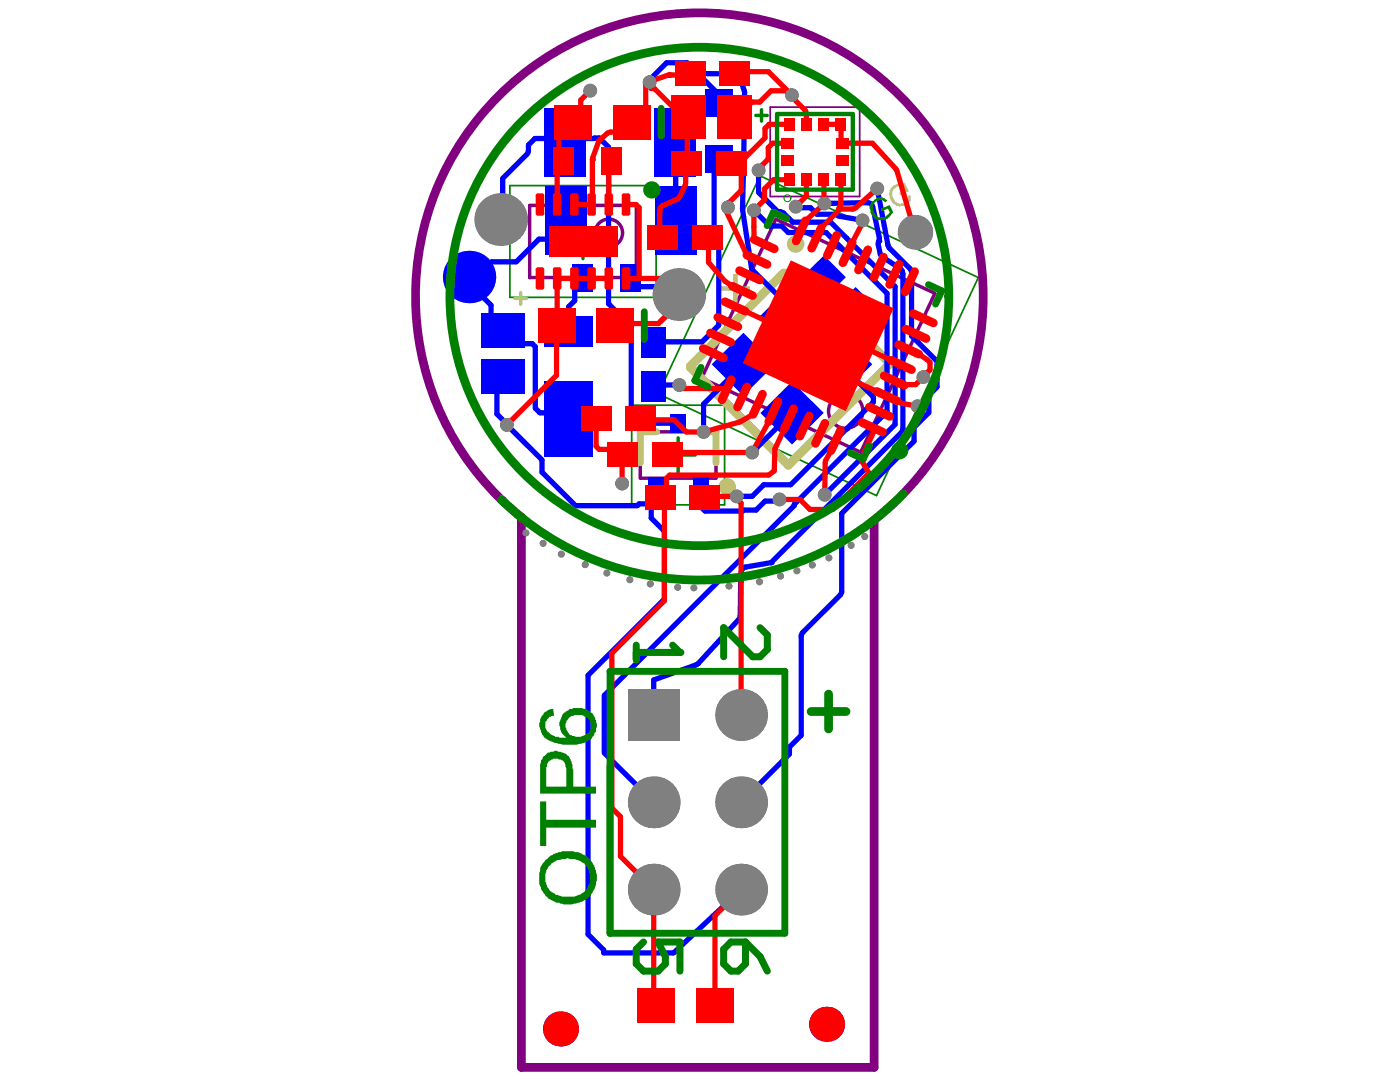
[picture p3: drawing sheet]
<svg xmlns="http://www.w3.org/2000/svg" width="279mm" height="216mm" viewBox="0 0 279 216" stroke-linecap="round" stroke-linejoin="round" font-family="sans-serif">
<path d="M101.8 37h29.1v22.3h-29.1zM151.7 35.1l43.5 20.3-20.3 43.5-43.5-20.3zM126.1 80.8h18.5v19.9h-18.5z" fill="none" stroke="#008000" stroke-width=".34"/>
<path d="M112.9 48.2h6.9M116.4 44.8v6.8M160.2 65.5l6.2 2.9M164.8 63.9l-2.9 6.2M131.9 90.8h6.9M135.3 87.4v6.8" fill="none" stroke="#008000" stroke-width=".69"/>
<g fill="none" stroke="#800080" stroke-width=".69">
<path d="M105.7 41h21.3v14.4h-21.3zM154.8 43.7l31.8 14.8-14.8 31.7-31.8-14.7zM127.8 86.2h15.1v9.2h-15.1z"/>
<circle cx="121.5" cy="46.5" r="2.75"/>
<circle cx="168.8" cy="82" r="3.4"/>
</g>
<path d="M153.7 21.4h17.9v17.8h-17.9z" fill="none" stroke="#800080" stroke-width=".34"/>
<path d="M103.7 103a56.6 56.6 0 0 1-5.3-82.7 56.6 56.6 0 0 1 82.9 .6 56.6 56.6 0 0 1-6.6 82.7M104.1 103.1v109.9h70.3v-109.2" fill="none" stroke="#800080" stroke-width="1.7"/>
<path d="M176.1 63.6l-2.4 2.4M131 86.2h-3.2v6.1M139.6 86.2h3.3v6.1" fill="none" stroke="#c0c073" stroke-width="1.4"/>
<path d="M137.8 73.1l18.6-18.6h3.1l18.1 18.1-20.3 20.2-19.5-19.5z" fill="none" stroke="#c0c073" stroke-width="1.7"/>
<path d="M146.9 14.8l1.6 1.7" fill="none" stroke="#c0c073" stroke-width=".69"/>
<g fill="#c0c073">
<path d="M177.7 37.6h.2l.2-.3a.55 .55 0 0 1 .7-.4v-.2h.3l.2-.1h1.4l.7 1.5-1.8 .9-.1-.5 1.2-.5-.4-.9a1.89 1.89 0 0 0-2.2 1.2 2.16 2.16 0 0 0 .3 1.6l.2 .3h.2a.55 .55 0 0 0 .7 .4l.1 .2h.2v-.2h.7l.4-.5a.78 .78 0 0 0 .3-1.1h.5v.2a1.46 1.46 0 0 1-1.2 1.7v.2h-.9v.2h-.1v-.2h-.6l-.7-.5a2.72 2.72 0 0 1-.6-2.6z"/>
<path d="M143.9 57.1h2.4v-2.4h.9v2.4h2.4v.9h-2.4v2.4h-.9v-2.4h-2.4z"/>
</g>
<path d="M102.8 59.5h2.3M103.9 58.4v2.3" fill="none" stroke="#c0c073" stroke-width=".69"/>
<g fill="none" stroke="#c0c073" stroke-width="1.7">
<circle cx="158.8" cy="48.7" r=".86"/>
<circle cx="145.1" cy="97.1" r=".86"/>
</g>
<path d="M105.2 30.8l-4.9 4.8v7.8l-.4 .4M105.5 28.9v1.1M176.1 51.3l3.5 2.3M180.2 54.7v30.9M177 82.1l-18.5 18.5v.3l-37.9 37.8v11.5l9.9 9.9M130 100.5v2.9l2.6 2.6v13.5l-15.2 15.3v51.6l3.1 3.2v.5h13.9l13.5-12.6" fill="none" stroke="#00f" stroke-width="1"/>
<circle cx="175.4" cy="48.1" r=".52" fill="#00f"/>
<g fill="none" stroke="#00f" stroke-width="1">
<path d="M133 12.5l-3.4 3.4M137.1 12.5l6.3 6.3M139.3 14.7l7.4 .1M147.7 15.5h.1M147.7 15.5l.8 2.7M148.6 18.5h.1M148.6 18.5l-.2 14M143.4 31.8l-.9 .9v12.7l.9 .9v18.6l-3.3 3.3M148.4 32.5h.1M148.4 32.5l-.2 9.1M175.1 37.6l2.1 11.4M109.2 47.7h-1.6l-4.6 4.5h-4.8l-4.3 4.3h-.2l4.3 4.4v7.5l.2 .2h8l.6 .6v12.3l.9 .9"/>
<path d="M132.9 58.8h2.1M135.1 57.2l1.9 2M136.7 58.8h.5M148.2 41.8h.1M148.2 41.8l1.8 11.9 8.1 8.1v1.2M150.5 42l3.1 3.1h2.4l1.3 1.3h7.6l12.1 12.1v23.6M157.5 43.6l.7 .7h7.6l12.8 12.9v27.5l-14 14M158.8 41.2l.2 .2h2.7l1.4 1.4h3.8M167.5 43.1l4.6 .9M173.1 40.4h.1M173.1 40.4l-8.6 .2M174.2 41.3l1.3 6.1"/>
<path d="M175.3 48.8l.4 1.8M176.1 51.3h.1M177.5 49.5l4.1 4.1M180.1 54.2l.1 .3M181.9 54.4v12.6l5.1 5.1v5.1l-1.6 1.7v3.4l-3 3v2.7l-14.4 14.5M99.2 77.9v4.7l2 2v.2l7 7v2.4l6.7 6.7M174.5 65v1l-6.7 6.7M158.1 82.4l-8 7.9M179.9 86.3l-26 26-5.1 .8M147.8 116.2l-.1 6.7M147.8 116.1h.1M148 114.1l-.2 2"/>
<path d="M148.8 113.1h.1M138.9 132.7l-8.4 3M147.5 123.6l-8.1 8.8M147.7 122.9h.1"/>
</g>
<circle cx="153.9" cy="112.3" r=".52" fill="#00f"/>
<g fill="none" stroke="#00f" stroke-width="1">
<path d="M133 12.5h4.1M143.4 18.8v1.7M105.5 28.9l1.2-1.3 12.9-.1 1.8 1.9v31.2l4.6 4.5v18.7l.6 .6h8.7M134.8 27.6l-.1 15.8M151.4 34v4.4l3.9 3.9h.4M112.8 43.4v.7l-3.6 3.6M116.2 55.4l-1.5 1.5v3.1l-1.2 1.2v5M125.6 55.8l1.4 1.4h8.1M156.4 42.6l1.1 1M129.4 67.2l1.1 1.1 9.6-.1M135.6 76.8h-4.7l-.4 .4M135.6 76.8h.1"/>
<path d="M167.8 72.7l6.5 6.5v1l-16.5 16.5h-5.4l-2.3 2.3h-3.1M107.7 82.4h4.5l1.3 1.3M130.9 97.1l-.3 .3v2.5l-.6 .6h-2.4l-.4 .4h-12.3M139.8 97.1v4l.9 .9h7.5l.2-.2h2.5l1.8-1.8h2.5l.4-.3M167.7 118.7l-7.5 7.5M168 102.5v15.5M130.5 135.7v7M159.9 126.9v19.8"/>
</g>
<g fill="#00f">
<circle cx="167.8" cy="72.7" r=".52"/>
<circle cx="169" cy="85.6" r=".52"/>
</g>
<path d="M165 56l-6.9 7M148.4 72.7l-8 7.9v5.6M171.4 62.3h.4l2.7 2.7" fill="none" stroke="#00f" stroke-width="1"/>
<circle cx="148.4" cy="72.7" r=".52" fill="#00f"/>
<g fill="none" stroke="#00f" stroke-width="1">
<path d="M146.7 14.8a1.05 1.05 0 0 1 1 .7M148.5 18.2l.1 .3M105.5 30l-.3 .8M148.4 32.5h.1M148.2 41.6v.2M155.7 42.3l.7 .3M166.9 42.8l.6 .3M173.1 40.4a1.05 1.05 0 0 1 1.1 .9M175.5 47.4l-.2 1.4M175.7 50.6l.4 .7M176.1 51.3h.1M177.2 49l.3 .5"/>
<path d="M179.6 53.6l.5 .6M180.2 54.5v.2M181.6 53.6l.3 .8M180.2 85.6l-.3 .7M147.8 116.1v.1M148.8 113.1a1.05 1.05 0 0 0-.8 1M168 118l-.3 .7M139.4 132.4l-.5 .3M147.7 122.9l-.2 .7M160.2 126.2l-.3 .7M159.9 146.7l-2.3 2.4v1.4l-9.7 9.6"/>
</g>
<g fill="#808080">
<circle cx="124.2" cy="96.5" r="1.37"/>
<circle cx="117.8" cy="18.1" r="1.37"/>
<circle cx="183.1" cy="81.1" r="1.37"/>
<circle cx="129.7" cy="16.4" r="1.37"/>
<circle cx="175.1" cy="37.6" r="1.37"/>
<circle cx="172.1" cy="44" r="1.37"/>
<circle cx="145.3" cy="41.4" r="1.37"/>
<circle cx="164.5" cy="40.6" r="1.37"/>
<circle cx="158.8" cy="41.2" r="1.37"/>
<circle cx="184.3" cy="75.2" r="1.37"/>
<circle cx="150.1" cy="90.3" r="1.37"/>
<circle cx="150.5" cy="42" r="1.37"/>
<circle cx="158" cy="19" r="1.37"/>
<circle cx="101.2" cy="84.8" r="1.37"/>
<circle cx="165.4" cy="111.3" r=".69"/>
<circle cx="162.1" cy="112.7" r=".69"/>
<circle cx="164.6" cy="98.7" r="1.37"/>
<circle cx="105" cy="106.3" r=".69"/>
<circle cx="172.6" cy="107" r=".69"/>
<circle cx="169.9" cy="108.8" r=".69"/>
<circle cx="159" cy="113.9" r=".69"/>
<circle cx="155.8" cy="115" r=".69"/>
<circle cx="151.6" cy="116.1" r=".69"/>
<circle cx="145.5" cy="116.9" r=".69"/>
<circle cx="138.5" cy="117.3" r=".69"/>
<circle cx="135.3" cy="117.2" r=".69"/>
<circle cx="129.8" cy="116.5" r=".69"/>
<circle cx="125.7" cy="115.7" r=".69"/>
<circle cx="121.1" cy="114.3" r=".69"/>
<circle cx="116.8" cy="112.7" r=".69"/>
<circle cx="112" cy="110.6" r=".69"/>
<circle cx="108.4" cy="108.4" r=".69"/>
<circle cx="147" cy="99" r="1.37"/>
<circle cx="135.6" cy="76.8" r="1.37"/>
<circle cx="155.6" cy="99.7" r="1.37"/>
<circle cx="151.4" cy="34" r="1.37"/>
<circle cx="140.4" cy="86.2" r="1.37"/>
<circle cx="147.9" cy="177.5" r="5.2"/>
<circle cx="130.5" cy="177.5" r="5.2"/>
<circle cx="147.9" cy="160.1" r="5.2"/>
<circle cx="130.5" cy="160.1" r="5.2"/>
<circle cx="147.9" cy="142.7" r="5.2"/>
<circle cx="99.9" cy="43.8" r="5.2"/>
<circle cx="135.5" cy="58.8" r="5.2"/>
<circle cx="182.6" cy="46.4" r="3.4"/>
</g>
<path d="M125.3 137.5h10.3v10.3h-10.3z" fill-rule="evenodd" fill="#808080"/>
<g fill="#00f">
<circle cx="93.6" cy="55.3" r="5.2"/>
<circle cx="111.8" cy="205.3" r="3.5"/>
<circle cx="165" cy="204.4" r="3.5"/>
</g>
<g fill="#00f">
<path d="M128.1 74.1h4.8v6.2h-4.8z" fill-rule="evenodd"/>
<path d="M128.1 65.2h4.8v6.2h-4.8z" fill-rule="evenodd"/>
<path d="M138.3 95.3h3v3.7h-3z" fill-rule="evenodd"/>
<path d="M129.3 95.3h3.1v3.7h-3.1z" fill-rule="evenodd"/>
<path d="M133.8 82.6h3.1v3.7h-3.1z" fill-rule="evenodd"/>
<path d="M140.6 17.8h5.5v5.4h-5.5z" fill-rule="evenodd"/>
<path d="M151.8 82.4l6.3-6.3 6.3 6.3-6.3 6.3z" fill-rule="evenodd"/>
<path d="M142 72.7l6.4-6.3 6.3 6.3-6.3 6.3z" fill-rule="evenodd"/>
<path d="M161.5 72.7l6.3-6.3 6.3 6.3-6.3 6.3z" fill-rule="evenodd"/>
<path d="M151.8 63l6.3-6.3 6.3 6.3-6.3 6.3z" fill-rule="evenodd"/>
<path d="M161 54.4l3.4-3.4 4.4 4.3-3.4 3.4z" fill-rule="evenodd"/>
<path d="M167.3 60.7l3.4-3.4 4.4 4.3-3.4 3.4z" fill-rule="evenodd"/>
<path d="M108.7 63.1h9.6v6.2h-9.6z" fill-rule="evenodd"/>
<path d="M108.7 76.1h9.6v15.1h-9.6z" fill-rule="evenodd"/>
<path d="M108.7 21.6h8.3v13.7h-8.3z" fill-rule="evenodd"/>
<path d="M130.7 21.6h8.2v13.7h-8.2z" fill-rule="evenodd"/>
<path d="M130.8 37.2h8.2v13.7h-8.2z" fill-rule="evenodd"/>
<path d="M108.8 37.2h8.2v13.7h-8.2z" fill-rule="evenodd"/>
<path d="M114.2 52.6h4.1v5.5h-4.1z" fill-rule="evenodd"/>
<path d="M123.8 52.6h4.1v5.5h-4.1z" fill-rule="evenodd"/>
<path d="M96.1 71.6h8.7v7h-8.7z" fill-rule="evenodd"/>
<path d="M96.1 62.4h8.7v7h-8.7z" fill-rule="evenodd"/>
<path d="M140.6 29.1h5.5v5.5h-5.5z" fill-rule="evenodd"/>
</g>
<path d="M117.8 18.1l-1.9 1.9v2.9l-1.5 1.5M157.9 19.2l2.7 2.7M160.9 22.7v2.1M124.2 90.7v5.8" fill="none" stroke="#f00" stroke-width="1"/>
<circle cx="117.8" cy="18.1" r=".52" fill="#f00"/>
<g fill="none" stroke="#f00" stroke-width="1">
<path d="M153.9 18.1l-2.3 2.3h-1.5l-1.3 1.2M135 22.1h2.7M135.1 39.7l-2.8 1.3M136.7 37l-1.1 2.2M137.3 23.3l-.2 9.4-.3 1.9v1.9M147.9 38l-3 3M152.7 27.5l-4 4M174.1 28.6l4.7 5.1M175.1 37.6l-4.3 3.8M178.8 33.7h.1M179 34.1l3.6 12.3M124.9 55.6h8.7"/>
<path d="M124.9 40.8h2l.7 .6v14.2M131.7 42v3.6l.5 1.8M141.1 47.4l.3 1.9v3M145.3 41.4h-.7l4.4 9.5M167.4 41.7h.2M167.6 41.7h.1M167.6 41.7h2.5M171.8 45.1l-1.7 3.3M171.8 45.1h.1M172.1 44l.1 .1M179 80l.6 .4M180 80.5l3.1 .6"/>
</g>
<circle cx="133.4" cy="15" r=".52" fill="#f00"/>
<path d="M133.6 14.9l-4.7 1.7" fill="none" stroke="#f00" stroke-width="1"/>
<circle cx="133.8" cy="15" r=".52" fill="#f00"/>
<path d="M130.6 17.7l4.4 4.4M137.8 14.7l-4 .3M147.9 32.1v5.9M152.7 25.6v1.9M170.1 48.4l-.9 2M157.5 83.6l-2.8 6-.2 4.4-1.1 .8" fill="none" stroke="#f00" stroke-width="1"/>
<circle cx="167.6" cy="41.2" r=".52" fill="#f00"/>
<path d="M167.6 41.2v.1" fill="none" stroke="#f00" stroke-width="1"/>
<circle cx="167.4" cy="41.7" r=".52" fill="#f00"/>
<g fill="none" stroke="#f00" stroke-width="1">
<path d="M128.9 16.6v5l-2.8 2.8M146.9 14.3h6.5l4.6 4.7M153.9 18.1h3.3M119.4 28.3l-1.1 3.2M119.4 28.3h.1M121.2 26.6l-1.5 1.3M121.9 26.4h1M154.4 35.9l-1.8 1.8v2.1l-2.1 2.2v5.8l2 .9M160.9 35.8v3.3l-2.1 2.1M164.4 24.8h3.4l.1 3.3 .2 .5M164.4 35.8l.1 4.8-3.7 3.4-1 2.1M167.8 35.8v4.7"/>
<path d="M133.1 58.8h2M133.6 55.6l3.6 3.6M136.8 58.8h.4l-5.4 5.4M139.6 45.5l1.9 1.1h1.8M141.4 52.3l3.3 3.8 1.4 1 2.1 .9M149 50.9l2.1 .9M167.1 42.2l-3.2 3.3-1 2M133.2 62.7l-1.8 1.9M136.3 77.5h8.7M146.7 61.2l6.1 2.8 21 6 6.1 2.8M163.3 67l7.6 9.2 8.1 3.8M181.4 69.7l2 1 1.7 1.1 .5 .5v1.5l-2.9 3h-3.4l-.8-.9"/>
<path d="M133 95.4v3.8M147.6 84.2l-7.2 2M151.2 80.7l-.9 2-2.5 1.4M154.4 82.1l-4.3 8.2h-16.5l-.4 .4M164.7 92.3l-.1 6.4M166.8 87.9l-2 3.9M172.1 92.2l1.3 2.2-.9 1M174.1 85.3l.6 .2-2.7 5.7"/>
</g>
<circle cx="118.2" cy="31.8" r=".52" fill="#f00"/>
<g fill="none" stroke="#f00" stroke-width="1">
<path d="M128.9 16.6l1.1 1.1h.6M133.4 15h.1M133.8 15h-.4M112 24l-.5 .5v7.7l-.3 .3v8.3M118.3 31.5l-.1 7.6-.1 1.7h-3.5l.4-.3M119.7 27.9l-.3 .4M121.2 32.2l.3 .3v8.3M121.9 26.4l-.7 .2M126.1 24.4l-3.2 2M135.6 39.2l-.5 .5M136.8 36.5l-.1 .5M157.1 28.6h-2.9l-.9 .9v2.2l-1.9 2v.3"/>
<path d="M157.5 35.8l-3.1 .1M157.5 24.8h-4l-.8 .8M160.6 21.9l.3 .8M168.1 28.6h6M178.8 33.7l.2 .4M121.5 55.6h-10.3l-.1 19.3-9.9 9.9M132.3 41a1.05 1.05 0 0 0-.6 1M149.1 58.2h.1M149.1 58.2l1.3 .7M167.8 40.5l-.1 .5-.6 1.2M170.8 41.4l-.7 .3M172.2 44.1l-.1 .5-.3 .5"/>
<path d="M131.4 64.6h-8.3l-.4 .4M135.6 76.8l.7 .7M119 83.4v5.7l.6 .6h3.6l1 1M127.9 83.4l.3 .4h6.4l2.4 2.4h3.4M131.7 99.2l.9 .8v19.9l-10.5 10.5v30.8l1.7 1.7v8l6.7 6.6v22.6l.5 .6M140.7 99.2l.1-.2h6.2v.5l.9 .9v42.3M147.8 84.1l-.2 .1M153.4 94.8h-19.8l-.6 .6M164.8 91.8l-.1 .5M172 91.2l-.1 .5 .2 .5M172.5 95.4l-6.3 6.3h-4.6l-2-2h-4M179.6 80.3l.4 .2"/>
<path d="M147.9 177.5l-5.2 5.2v18"/>
</g>
<g fill="#808080">
<circle cx="124.2" cy="96.5" r="1.37"/>
<circle cx="117.8" cy="18.1" r="1.37"/>
<circle cx="183.1" cy="81.1" r="1.37"/>
<circle cx="129.7" cy="16.4" r="1.37"/>
<circle cx="175.1" cy="37.6" r="1.37"/>
<circle cx="172.1" cy="44" r="1.37"/>
<circle cx="145.3" cy="41.4" r="1.37"/>
<circle cx="164.5" cy="40.6" r="1.37"/>
<circle cx="158.8" cy="41.2" r="1.37"/>
<circle cx="184.3" cy="75.2" r="1.37"/>
<circle cx="150.1" cy="90.3" r="1.37"/>
<circle cx="150.5" cy="42" r="1.37"/>
<circle cx="158" cy="19" r="1.37"/>
<circle cx="101.2" cy="84.8" r="1.37"/>
<circle cx="165.4" cy="111.3" r=".69"/>
<circle cx="162.1" cy="112.7" r=".69"/>
<circle cx="164.6" cy="98.7" r="1.37"/>
<circle cx="105" cy="106.3" r=".69"/>
<circle cx="172.6" cy="107" r=".69"/>
<circle cx="169.9" cy="108.8" r=".69"/>
<circle cx="159" cy="113.9" r=".69"/>
<circle cx="155.8" cy="115" r=".69"/>
<circle cx="151.6" cy="116.1" r=".69"/>
<circle cx="145.5" cy="116.9" r=".69"/>
<circle cx="138.5" cy="117.3" r=".69"/>
<circle cx="135.3" cy="117.2" r=".69"/>
<circle cx="129.8" cy="116.5" r=".69"/>
<circle cx="125.7" cy="115.7" r=".69"/>
<circle cx="121.1" cy="114.3" r=".69"/>
<circle cx="116.8" cy="112.7" r=".69"/>
<circle cx="112" cy="110.6" r=".69"/>
<circle cx="108.4" cy="108.4" r=".69"/>
<circle cx="147" cy="99" r="1.37"/>
<circle cx="135.6" cy="76.8" r="1.37"/>
<circle cx="155.6" cy="99.7" r="1.37"/>
<circle cx="151.4" cy="34" r="1.37"/>
<circle cx="140.4" cy="86.2" r="1.37"/>
<circle cx="147.9" cy="177.5" r="5.2"/>
<circle cx="130.5" cy="177.5" r="5.2"/>
<circle cx="147.9" cy="160.1" r="5.2"/>
<circle cx="130.5" cy="160.1" r="5.2"/>
<circle cx="147.9" cy="142.7" r="5.2"/>
<circle cx="99.9" cy="43.8" r="5.2"/>
<circle cx="135.5" cy="58.8" r="5.2"/>
<circle cx="182.6" cy="46.4" r="3.4"/>
</g>
<path d="M125.3 137.5h10.3v10.3h-10.3z" fill-rule="evenodd" fill="#808080"/>
<g fill="#f00">
<path d="M130.1 88.3h6.1v4.8h-6.1z" fill-rule="evenodd"/>
<path d="M121.1 88.3h6.2v4.8h-6.2z" fill-rule="evenodd"/>
<path d="M159.9 34.6h2.1v2.4h-2.1z" fill-rule="evenodd"/>
<path d="M163.3 34.6h2.1v2.4h-2.1z" fill-rule="evenodd"/>
<path d="M156.5 34.6h2v2.4h-2z" fill-rule="evenodd"/>
<path d="M166.8 34.6h2v2.4h-2z" fill-rule="evenodd"/>
<path d="M156.5 23.6h2v2.4h-2z" fill-rule="evenodd"/>
<path d="M159.9 23.6h2.1v2.4h-2.1z" fill-rule="evenodd"/>
<path d="M163.3 23.6h2.1v2.4h-2.1z" fill-rule="evenodd"/>
<path d="M166.8 23.6h2v2.4h-2z" fill-rule="evenodd"/>
<path d="M155.9 31h2.4v2h-2.4z" fill-rule="evenodd"/>
<path d="M155.9 27.6h2.4v2h-2.4z" fill-rule="evenodd"/>
<path d="M166.9 27.6h2.4v2h-2.4z" fill-rule="evenodd"/>
<path d="M166.9 31h2.4v2h-2.4z" fill-rule="evenodd"/>
</g>
<g fill="none" stroke="#f00" stroke-width="1.7">
<path d="M146.1 57.1l4.1 1.9M147.6 54l4 1.9M149 50.9l4.1 1.9M150.5 47.8l4 1.9M160.8 44l-1.9 4.1M163.9 45.5l-1.9 4M167 46.9l-1.9 4.1M170.1 48.4l-1.9 4M173.2 49.8l-1.9 4.1M176.3 51.3l-1.9 4M179.4 52.7l-1.9 4.1M182.5 54.2l-1.8 4"/>
<path d="M140.3 69.5l4.1 1.9M141.8 66.4l4 1.9M143.2 63.3l4.1 1.9M144.7 60.2l4 1.9M146 75.7l-1.9 4.1M149.1 77.2l-1.9 4M152.2 78.6l-1.9 4.1M175 78.1l4 1.9M176.4 75l4.1 1.9M177.9 71.9l4 1.9M179.3 68.8l4.1 1.9M180.8 65.7l4 1.9"/>
<path d="M182.2 62.6l4.1 1.8M155.3 80.1l-1.9 4M158.4 81.5l-1.9 4.1M161.5 83l-1.9 4M164.6 84.4l-1.9 4.1M167.7 85.9l-1.8 4M172.1 84.3l4 1.9M173.5 81.2l4.1 1.9"/>
</g>
<g fill="#f00">
<path d="M157.8 52l20.6 9.5-9.6 20.5-20.6-9.5z" fill-rule="evenodd"/>
<path d="M115.9 81.1h6.2v4.8h-6.2z" fill-rule="evenodd"/>
<path d="M124.8 81h6.2v4.9h-6.2z" fill-rule="evenodd"/>
<path d="M109.5 45.1h13.7v6.2h-13.7z" fill-rule="evenodd"/>
<path d="M124.5 53.3h.9l.4 .5v3.6l-.4 .4h-.9l-.4-.4v-3.6z" fill-rule="evenodd"/>
<path d="M121.1 53.3h.8l.5 .5v3.6l-.5 .4h-.8l-.5-.4v-3.6z" fill-rule="evenodd"/>
<path d="M117.6 53.3h.9l.4 .5v3.6l-.4 .4h-.9l-.4-.4v-3.6z" fill-rule="evenodd"/>
<path d="M114.2 53.3h.9l.4 .5v3.6l-.4 .4h-.9l-.4-.4v-3.6z" fill-rule="evenodd"/>
<path d="M110.8 53.3h.8l.5 .5v3.6l-.5 .4h-.8l-.5-.4v-3.6z" fill-rule="evenodd"/>
<path d="M107.3 53.3h.9l.4 .5v3.6l-.4 .4h-.9l-.4-.4v-3.6z" fill-rule="evenodd"/>
<path d="M106.9 39l.4-.4h.9l.4 .4v3.6l-.4 .4h-.9l-.4-.4z" fill-rule="evenodd"/>
<path d="M110.3 39l.5-.4h.8l.5 .4v3.6l-.5 .4h-.8l-.5-.4z" fill-rule="evenodd"/>
<path d="M113.8 39l.4-.4h.9l.4 .4v3.6l-.4 .4h-.9l-.4-.4z" fill-rule="evenodd"/>
<path d="M117.2 39l.4-.4h.9l.4 .4v3.6l-.4 .4h-.9l-.4-.4z" fill-rule="evenodd"/>
<path d="M120.6 39l.5-.4h.8l.5 .4v3.6l-.5 .4h-.8l-.5-.4z" fill-rule="evenodd"/>
<path d="M124.1 39l.4-.4h.9l.4 .4v3.6l-.4 .4h-.9l-.4-.4z" fill-rule="evenodd"/>
<path d="M110.7 20.9h7.5v6.9h-7.5z" fill-rule="evenodd"/>
<path d="M122.3 20.9h7.6v6.9h-7.6z" fill-rule="evenodd"/>
<path d="M110.4 29.4h4.1v5.5h-4.1z" fill-rule="evenodd"/>
<path d="M120 29.4h4.2v5.5h-4.2z" fill-rule="evenodd"/>
<path d="M107.3 61.5h7.5v6.9h-7.5z" fill-rule="evenodd"/>
<path d="M119 61.5h7.5v6.9h-7.5z" fill-rule="evenodd"/>
<path d="M138.9 197.3h7.6v6.8h-7.6z" fill-rule="evenodd"/>
<path d="M127.2 197.3h7.6v6.8h-7.6z" fill-rule="evenodd"/>
<path d="M134 30.3h6.2v4.8h-6.2z" fill-rule="evenodd"/>
<path d="M142.9 30.3h6.2v4.8h-6.2z" fill-rule="evenodd"/>
<path d="M138 45h6.2v4.8h-6.2z" fill-rule="evenodd"/>
<path d="M129.1 45h6.2v4.8h-6.2z" fill-rule="evenodd"/>
<path d="M134.7 12.3h6.1v4.8h-6.1z" fill-rule="evenodd"/>
<path d="M143.6 12.3h6.2v4.8h-6.2z" fill-rule="evenodd"/>
<path d="M143.1 19h7v8.7h-7z" fill-rule="evenodd"/>
<path d="M133.9 19h6.9v8.7h-6.9z" fill-rule="evenodd"/>
<path d="M128.6 96.8h6.2v4.8h-6.2z" fill-rule="evenodd"/>
<path d="M137.6 96.8h6.1v4.8h-6.1z" fill-rule="evenodd"/>
</g>
<g fill="#f00">
<path d="M125.4 53.3v.5zM125.4 53.3l.2 .1 .2 .4h-.4z"/>
<path d="M124.1 53.8h.4zM124.1 53.5l.4-.2v.5h-.4z"/>
<path d="M124.5 57.4v.4zM124.1 57.4h.4v.4l-.2-.1z"/>
<path d="M125.4 57.4h.4zM125.4 57.4h.4l-.2 .3-.2 .1z"/>
<path d="M121.9 53.3v.5zM121.9 53.3l.2 .1 .3 .4h-.5z"/>
<path d="M120.6 53.8h.5zM120.7 53.5l.4-.2v.5h-.5z"/>
<path d="M121.1 57.4v.4zM120.6 57.4h.5v.4l-.2-.1z"/>
<path d="M121.9 57.4h.5zM121.9 57.4h.5l-.3 .3-.2 .1z"/>
<path d="M118.5 53.3v.5zM118.5 53.3l.2 .1 .2 .4h-.4z"/>
<path d="M117.2 53.8h.4zM117.3 53.5l.3-.2v.5h-.4z"/>
<path d="M117.6 57.4v.4zM117.2 57.4h.4v.4l-.2-.1z"/>
<path d="M118.5 57.4h.4zM118.5 57.4h.4l-.2 .3-.2 .1z"/>
<path d="M115.1 53.3v.5zM115.1 53.3l.2 .1 .2 .4h-.4z"/>
<path d="M113.8 53.8h.4zM113.8 53.5l.4-.2v.5h-.4z"/>
<path d="M114.2 57.4v.4zM113.8 57.4h.4v.4l-.2-.1z"/>
<path d="M115.1 57.4h.4zM115.1 57.4h.4l-.2 .3-.2 .1z"/>
<path d="M111.6 53.3v.5zM111.6 53.3l.2 .1 .3 .4h-.5z"/>
<path d="M110.3 53.8h.5zM110.4 53.5l.4-.2v.5h-.5z"/>
<path d="M110.8 57.4v.4zM110.3 57.4h.5v.4l-.2-.1z"/>
<path d="M111.6 57.4h.5zM111.6 57.4h.5l-.3 .3-.2 .1z"/>
<path d="M108.2 53.3v.5zM108.2 53.3l.2 .1 .2 .4h-.4z"/>
<path d="M106.9 53.8h.4zM107 53.5l.3-.2v.5h-.4z"/>
<path d="M107.3 57.4v.4zM106.9 57.4h.4v.4l-.2-.1z"/>
<path d="M108.2 57.4h.4zM108.2 57.4h.4l-.2 .3-.2 .1z"/>
<path d="M108.2 38.6v.4zM108.2 38.6h.2l.2 .4h-.4z"/>
<path d="M106.9 39h.4zM107 38.8l.3-.2v.4h-.4z"/>
<path d="M107.3 42.6v.4zM106.9 42.6h.4v.4l-.3-.2z"/>
<path d="M108.2 42.6h.4zM108.2 42.6h.4l-.2 .4h-.2z"/>
<path d="M111.6 38.6v.4zM111.6 38.6h.2l.3 .4h-.5z"/>
<path d="M110.3 39h.5zM110.4 38.8l.4-.2v.4h-.5z"/>
<path d="M110.8 42.6v.4zM110.3 42.6h.5v.4h-.2z"/>
<path d="M111.6 42.6h.5zM111.6 42.6h.5l-.3 .4h-.2z"/>
<path d="M115.1 38.6v.4zM115.1 38.6h.2l.2 .4h-.4z"/>
<path d="M113.8 39h.4zM113.8 38.8l.4-.2v.4h-.4z"/>
<path d="M114.2 42.6v.4zM113.8 42.6h.4v.4l-.4-.2z"/>
<path d="M115.1 42.6h.4zM115.1 42.6h.4l-.2 .4h-.2z"/>
<path d="M118.5 38.6v.4zM118.5 38.6h.2l.2 .4h-.4z"/>
<path d="M117.2 39h.4zM117.3 38.8l.3-.2v.4h-.4z"/>
<path d="M117.6 42.6v.4zM117.2 42.6h.4v.4h-.2z"/>
<path d="M118.5 42.6h.4zM118.5 42.6h.4v.2l-.4 .2z"/>
<path d="M121.9 38.6v.4zM121.9 38.6h.2l.3 .4h-.5z"/>
<path d="M120.6 39h.5zM120.7 38.8l.4-.2v.4h-.5z"/>
<path d="M121.1 42.6v.4zM120.6 42.6h.5v.4l-.4-.2z"/>
<path d="M121.9 42.6h.5zM121.9 42.6h.5l-.3 .4h-.2z"/>
<path d="M125.4 38.6v.4zM125.4 38.6h.2l.2 .4h-.4z"/>
<path d="M124.1 39h.4zM124.1 38.8l.4-.2v.4h-.4z"/>
<path d="M124.5 42.6v.4zM124.1 42.6h.4v.4h-.2z"/>
<path d="M125.4 42.6h.4zM125.4 42.6h.4l-.1 .2-.3 .2z"/>
<circle cx="165" cy="204.4" r="3.5"/>
<circle cx="111.9" cy="205.3" r="3.5"/>
</g>
<path d="M155.1 22.8h15.1v15h-15.1z" fill="none" stroke="#008000" stroke-width=".87"/>
<path d="M132 21.6v5.5M157 43.6l-2.7-1.2-1.2 2.6M185.3 56.8l2.6 1.2-1.2 2.7M128.6 62.2v5.5M139.9 73.3l-1.2 2.6 2.6 1.3M173.5 89l-1.2 2.6-2.7-1.2M121.7 134h34.9v52.2h-34.9z" fill="none" stroke="#008000" stroke-width="1.4"/>
<path d="M173.9 40.4l.5-.3v-.2l.7-.4a1.14 1.14 0 0 1 1.2 0l.7 .4-.3 .5-.4-.3a1.14 1.14 0 0 0-1.2 0 1.5 1.5 0 0 0-.7 2.2 1.56 1.56 0 0 0 2.3 .9l.3-.2 .4-.5h.2l-.4-.9-1.2 .5-.2-.5 1.8-.7 .6 1.4v.2h-.1a2.5 2.5 0 0 1-2.8 1.4l-.9-.4-.5-1h-.2l-.2-1.2h.2v-.5z" fill="#008000"/>
<path d="M127 128.7v2.9M127 130.2h8.7" fill="none" stroke="#008000" stroke-width="1.4"/>
<circle cx="135.7" cy="130.2" r=".7" fill="#008000"/>
<path d="M134.2 128.7l1.5 1.5M151.7 125.2l1.4 1.5v2.9l-1.4 1.5h-1.5l-5.8-5.9v5.9M128.4 188l-1.4 1.4v2.9l1.4 1.5h2.9l1.5-1.5v-1.4l-1.5-2.9h4.4v5.8M144.4 189.4l1.5-1.4h2.9v4.3l-1.5 1.5h-1.4l-1.5-1.5zM148.8 188l2.9 2.9 1.4 2.9" fill="none" stroke="#008000" stroke-width="1.4"/>
<path d="M150.8 23h2.3M152 21.9v2.3" fill="none" stroke="#008000" stroke-width=".69"/>
<g fill="#008000">
<path d="M107.8 159.9h1.2v3.7h9.9v1.5h-9.9v3.7h-1.2z"/>
<path d="M109.5 172.8l-.1 .5h-.2a5.4 5.4 0 0 0-.4 2.7l.2 .1a2.27 2.27 0 0 0 1.1 1.8v.1a6.6 6.6 0 0 0 5.5 .6l1.1-.7 .2-.4 .3-.2 .2-.5a1.29 1.29 0 0 0 .3-1.4l.2-.3h-.2a2.16 2.16 0 0 0-.3-1.6l-.2-.5-.5-.5v-.2l-.5-.2a3 3 0 0 0-2.5-.7l-.3-.2h-.4v.2h-.5a4.1 4.1 0 0 0-2.4 .9l-.2 .3zM108.8 171.6l.7-.5a2.9 2.9 0 0 1 1.8-.9l.8-.3h2.3l.4 .1a2.02 2.02 0 0 1 1.5 .5h.2a4.8 4.8 0 0 1 2.4 3.5 2.89 2.89 0 0 1 0 2.1l-.1 .9a5 5 0 0 1-3.3 3.1 5.4 5.4 0 0 1-2.7 .4l-.7-.2a6.9 6.9 0 0 1-2.7-1l-.7-.9a4.9 4.9 0 0 1-.9-4.5 4.1 4.1 0 0 1 1-2.3z"/>
<path d="M109.4 152.1l-.2 .3v.6l-.2 .1v3.9h4v-3.7l-.2-.7-.1-.5h-.2l-.2-.4-.7-.1a1.86 1.86 0 0 0-1.9 .1v.2zM108.3 151l.5-.3a1.99 1.99 0 0 1 1.6-.7l.4-.2h.5v.2h.1a2.77 2.77 0 0 1 2 .9h.1l.4 .7 .3 1v.7l.2 .3v3.4h4.5v1.4h-11.1v-6l.2-.1a.66 .66 0 0 1 .3-.9z"/>
<path d="M108.5 142.3l1-.7 .9-.1 .2 1.3a1.6 1.6 0 0 0-1.4 .9 .78 .78 0 0 0-.4 1.1v.1a2.39 2.39 0 0 0 1.1 1.6l.9 .4v.1h.6l.2 .2h1.6a2.45 2.45 0 0 1-1.4-2.1l-.2-.3v-.7l.2-.4a2.39 2.39 0 0 1 1-1.5v-.2l.6-.2a.66 .66 0 0 1 .8-.3l.2-.2h.5a3.2 3.2 0 0 1 2.5 .5 2.79 2.79 0 0 1 1.5 2.3l.2 .3a4.1 4.1 0 0 1-1.5 3.3 8.4 8.4 0 0 1-6.5 .5l-1.2-.3-1.2-.7a4.2 4.2 0 0 1-.9-3.7zM113.4 143.4l-.6 1v.7l.7 1.4a3.1 3.1 0 0 0 2 .5 2.79 2.79 0 0 0 1.7-.7l.4-.1v-.2a2.2 2.2 0 0 0-.6-3h-.3a2.63 2.63 0 0 0-1.9-.3l-.7 .1-.6 .4v.2z"/>
</g>
<g fill="none" stroke="#008000" stroke-width="1.7">
<path d="M180.2 98.6a56.7 56.7 0 0 1-80.1 1.1M165.4 138.5v7M161.9 142h6.9"/>
<circle cx="130.1" cy="37.9" r=".86"/>
<circle cx="139.6" cy="59.2" r="49.8"/>
<circle cx="179.5" cy="89.9" r=".86"/>
</g>
<circle cx="157.1" cy="39.6" r=".69" fill="none" stroke="#008000" stroke-width=".2"/>
</svg>
